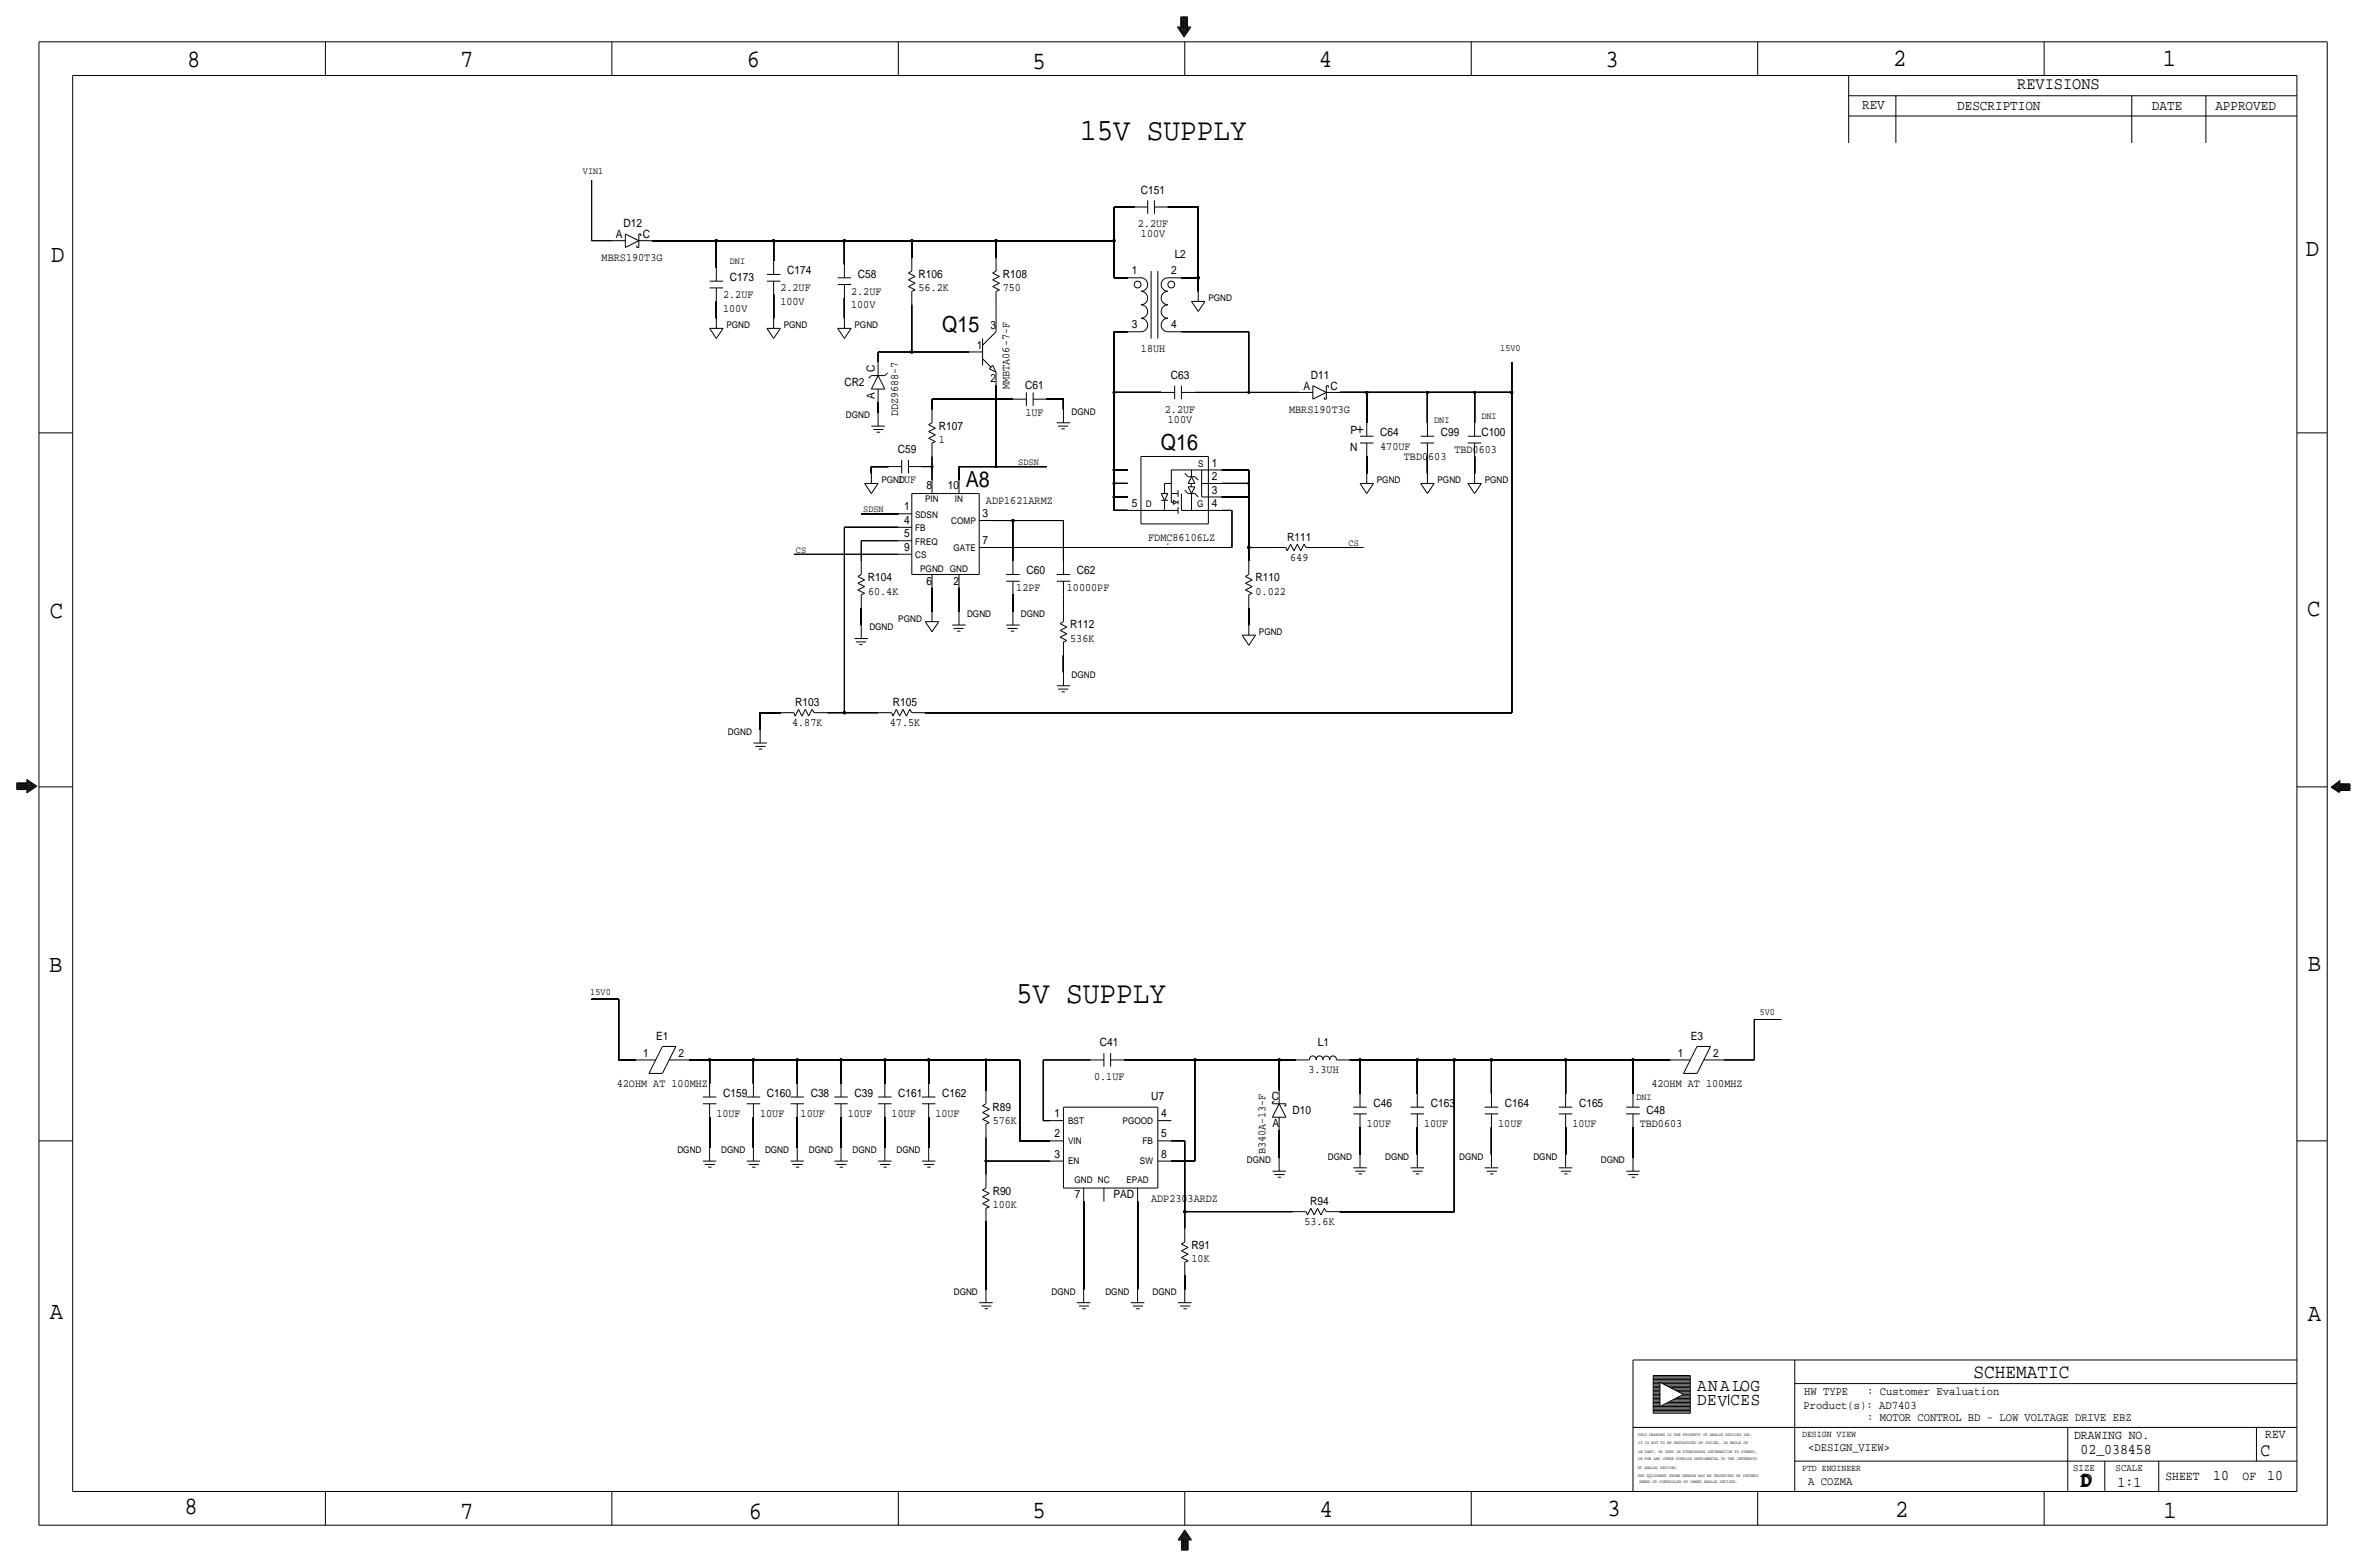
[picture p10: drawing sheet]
<svg xmlns="http://www.w3.org/2000/svg" width="892mm" height="590mm" viewBox="0 0 892 590" stroke-linecap="round" stroke-linejoin="round" font-family="sans-serif">
<defs><g id="words">
<g font-size="11.7">
<text x="407.1" y="52.6">15V SUPPLY</text>
<text x="383" y="377.7">5V SUPPLY</text>
</g>
<g font-size="9.4">
<text x="70.6" y="25.4">8</text>
<text x="173.4" y="25.4">7</text>
<text x="281.4" y="25.1">6</text>
<text x="389.1" y="26.2">5</text>
<text x="497" y="25.4">4</text>
<text x="605" y="25.1">3</text>
<text x="713.4" y="24.9">2</text>
<text x="815" y="24.9">1</text>
<text x="19.3" y="98.8">D</text>
<text x="868.9" y="96.5">D</text>
<text x="18.8" y="232.7">C</text>
<text x="869.4" y="232.2">C</text>
<text x="869.6" y="365.8">B</text>
<text x="18.5" y="366">B</text>
<text x="18.8" y="496.8">A</text>
<text x="869.6" y="497.6">A</text>
<text x="69.6" y="570.5">8</text>
<text x="173.4" y="572.3">7</text>
<text x="282.2" y="572.3">6</text>
<text x="389.1" y="571.8">5</text>
<text x="497.3" y="571.5">4</text>
<text x="605.7" y="571.2">3</text>
<text x="714.2" y="571.5">2</text>
<text x="815.3" y="572">1</text>
</g>
<g font-size="8.3">
<text x="355" y="125">Q15</text>
<text x="437.5" y="169.4">Q16</text>
<text x="363.9" y="183.4">A8</text>
</g>
<g font-size="7.5">
<text x="743.7" y="518.9">SCHEMATIC</text>
<text x="783.8" y="560.3">DD</text>
<text x="784.3" y="559.8">D</text>
</g>
<text font-size="7" x="851.9" y="548.4">C</text>
<g font-size="6.7">
<text x="639.5" y="524.2">ANALOG</text>
<text x="639.5" y="529.3">DEV</text>
<text x="652.1" y="529.3">CES</text>
</g>
<text font-size="6.5" x="760.2" y="33.5">REVISIONS</text>
<g font-size="5.6">
<text x="784" y="547.9">02_038458</text>
<text x="834.1" y="557.5">10</text>
<text x="854.4" y="557.5">10</text>
<text x="798" y="560.1">1:1</text>
</g>
<g font-size="5.3">
<text x="701.8" y="41.1">REV</text>
<text x="737.6" y="41.4">DESCRIPTION</text>
<text x="811" y="41.4">DATE</text>
<text x="834.8" y="41.4">APPROVED</text>
</g>
<g font-size="4.8">
<text x="781.6" y="542.1">DRAWING NO.</text>
<text x="853.6" y="541.8">REV</text>
<text x="816" y="557.4">SHEET</text>
<text x="845.1" y="557.5">OF</text>
</g>
<g font-size="4.4">
<text x="679.9" y="525.5">HW TYPE</text>
<text x="703.6" y="525.5">: Customer Evaluation</text>
<text x="679.7" y="530.9">Product(s): AD7403</text>
<text x="703.6" y="535.2">: MOTOR CONTROL BD - LOW VOLTAGE DRIVE EBZ</text>
<text x="681.4" y="546.6">&lt;DESIGN_VIEW&gt;</text>
<text x="681.4" y="559.3">A COZMA</text>
</g>
<g font-size="4.3">
<text x="430" y="72.9">C151</text>
<text x="232.1" y="89.7">A</text>
<text x="234.9" y="85.6">D12</text>
<text x="242.3" y="89.7">C</text>
<text x="428.8" y="85.6">2.2UF</text>
<text x="430" y="89.4">100V</text>
<text x="226.7" y="98.3">MBRS190T3G</text>
<text x="442.7" y="97">L2</text>
<text x="275" y="105.9">C173</text>
<text x="296.6" y="103.4">C174</text>
<text x="323.3" y="104.6">C58</text>
<text x="346.2" y="104.7">R106</text>
<text x="377.9" y="104.7">R108</text>
<text x="426.6" y="103.4">1</text>
<text x="441.4" y="103.4">2</text>
<text x="272.5" y="112.3">2.2UF</text>
<text x="294.1" y="109.7">2.2UF</text>
<text x="320.8" y="111">2.2UF</text>
<text x="346.2" y="109.7">56.2K</text>
<text x="377.9" y="109.7">750</text>
<text x="272.5" y="117.3">100V</text>
<text x="294.1" y="114.8">100V</text>
<text x="320.8" y="116.1">100V</text>
<text x="373.2" y="124">3</text>
<text x="426.6" y="123.7">3</text>
<text x="441.4" y="123.7">4</text>
<text x="368.2" y="131.6">1</text>
<text x="430" y="132.6">18UH</text>
<text x="329.6" y="140.3" transform="rotate(-90 329.6 140.3)">C</text>
<text x="373.2" y="143.8">2</text>
<text x="441.2" y="142.8">C63</text>
<text x="494" y="142.8">D11</text>
<text x="318.2" y="145.3">CR2</text>
<text x="380.4" y="146.6" transform="rotate(-90 380.4 146.6)">MMBTA06-7-F</text>
<text x="386.3" y="146.6">C61</text>
<text x="491.2" y="146.8">A</text>
<text x="501.3" y="146.8">C</text>
<text x="329.6" y="150.4" transform="rotate(-90 329.6 150.4)">A</text>
<text x="439" y="155.4">2.2UF</text>
<text x="485.8" y="155.4">MBRS190T3G</text>
<text x="338.5" y="156.9" transform="rotate(-90 338.5 156.9)">DDZ9688-7</text>
<text x="353.8" y="161.8">R107</text>
<text x="386.4" y="156.7">1UF</text>
<text x="440.1" y="159.3">100V</text>
<text x="353.8" y="166.9">1</text>
<text x="509" y="163.3">P</text>
<text x="520.1" y="164.3">C64</text>
<text x="543" y="164.3">C99</text>
<text x="558.2" y="164.3">C100</text>
<text x="338.3" y="170.7">C59</text>
<text x="508.7" y="169.9">N</text>
<text x="520.1" y="169.4">470UF</text>
<text x="529" y="173.2">TBD0603</text>
<text x="548.1" y="170.7">TBD0603</text>
<text x="456.6" y="175.8">1</text>
<text x="338.4" y="182.1">1UF</text>
<text x="349.1" y="184.1">8</text>
<text x="357.1" y="184.1">10</text>
<text x="456.6" y="185.9">3</text>
<text x="456.6" y="180.9">2</text>
<text x="371.6" y="189.7">ADP1621ARMZ</text>
<text x="426.6" y="191">5</text>
<text x="456.6" y="191">4</text>
<text x="340.7" y="192.3">1</text>
<text x="340.7" y="197.4">4</text>
<text x="370.3" y="194.8">3</text>
<text x="340.7" y="202.4">5</text>
<text x="432.7" y="203.7">FDMC86106LZ</text>
<text x="485.1" y="203.7">R111</text>
<text x="340.7" y="207.5">9</text>
<text x="370.3" y="205">7</text>
<text x="486.2" y="211.3">649</text>
<text x="327.1" y="219">R104</text>
<text x="349.1" y="220.2">6</text>
<text x="359.3" y="220.2">2</text>
<text x="386.8" y="216.4">C60</text>
<text x="405.8" y="216.4">C62</text>
<text x="473.2" y="219">R110</text>
<text x="327.1" y="224">60.4K</text>
<text x="383" y="222.8">12PF</text>
<text x="402" y="222.8">10000PF</text>
<text x="473.2" y="224">0.022</text>
<text x="403.3" y="236.7">R112</text>
<text x="403.3" y="241.8">536K</text>
<text x="299.7" y="265.9">R103</text>
<text x="336.5" y="265.9">R105</text>
<text x="298.5" y="273.6">4.87K</text>
<text x="335.3" y="273.6">47.5K</text>
<text x="247.3" y="391.7">E1</text>
<text x="414.5" y="394.2">C41</text>
<text x="496.7" y="394.2">L1</text>
<text x="637.2" y="391.7">E3</text>
<text x="242.4" y="398">1</text>
<text x="255.7" y="398">2</text>
<text x="632.3" y="398">1</text>
<text x="645.6" y="398">2</text>
<text x="412.3" y="406.9">0.1UF</text>
<text x="493.1" y="404.4">3.3UH</text>
<text x="232.4" y="409.4">42OHM AT 100MHZ</text>
<text x="272.5" y="413.3">C159</text>
<text x="289" y="413.3">C160</text>
<text x="305.5" y="413.3">C38</text>
<text x="322" y="413.3">C39</text>
<text x="338.5" y="413.3">C161</text>
<text x="355" y="413.3">C162</text>
<text x="622.3" y="409.4">42OHM AT 100MHZ</text>
<text x="374.1" y="418.3">R89</text>
<text x="433.8" y="414.5">U7</text>
<text x="479.3" y="414.3">C</text>
<text x="487.1" y="419.6">D10</text>
<text x="517.6" y="417.1">C46</text>
<text x="539.2" y="417.1">C163</text>
<text x="567.1" y="417.1">C164</text>
<text x="595.1" y="417.1">C165</text>
<text x="620.5" y="419.6">C48</text>
<text x="270" y="420.9">10UF</text>
<text x="286.5" y="420.9">10UF</text>
<text x="301.7" y="420.9">10UF</text>
<text x="319.5" y="420.9">10UF</text>
<text x="336" y="420.9">10UF</text>
<text x="352.5" y="420.9">10UF</text>
<text x="374.1" y="423.4">576K</text>
<text x="397.4" y="420.9">1</text>
<text x="437.6" y="420.9">4</text>
<text x="479.5" y="424.4">A</text>
<text x="515.1" y="424.7">10UF</text>
<text x="536.7" y="424.7">10UF</text>
<text x="564.6" y="424.7">10UF</text>
<text x="592.5" y="424.7">10UF</text>
<text x="617.9" y="424.7">TBD0603</text>
<text x="397.4" y="428.5">2</text>
<text x="437.6" y="428.5">5</text>
<text x="397.4" y="436.1">3</text>
<text x="437.6" y="436.1">8</text>
<text x="477" y="434.8" transform="rotate(-90 477 434.8)">B340A-13-F</text>
<text x="374.1" y="450.1">R90</text>
<text x="374.1" y="455.2">100K</text>
<text x="405" y="451.4">7</text>
<text x="419.6" y="451.4">PAD</text>
<text x="433.8" y="452.6">ADP2303ARDZ</text>
<text x="493.8" y="453.9">R94</text>
<text x="491.5" y="461.5">53.6K</text>
<text x="449" y="470.4">R91</text>
<text x="449" y="475.5">10K</text>
</g>
<g font-size="3.8">
<text x="781.3" y="554">SIZE</text>
<text x="797.3" y="554">SCALE</text>
</g>
<g font-size="3.6">
<text x="219.7" y="65.4">VIN1</text>
<text x="275" y="99.6">DNI</text>
<text x="565.4" y="132.1">15V0</text>
<text x="540.5" y="159.3">DNI</text>
<text x="558.2" y="158">DNI</text>
<text x="383.7" y="175.3">SDSN</text>
<text x="325.3" y="193">SDSN</text>
<text x="299.9" y="208.3">CS</text>
<text x="508.2" y="205.7">CS</text>
<text x="222.5" y="374.7">15V0</text>
<text x="663.1" y="382.3">5V0</text>
<text x="616.7" y="414.5">DNI</text>
</g>
<g font-size="3.5">
<text x="455.4" y="113.5">PGND</text>
<text x="273.8" y="123.6">PGND</text>
<text x="295.4" y="123.6">PGND</text>
<text x="322" y="123.6">PGND</text>
<text x="318.8" y="157.5">DGND</text>
<text x="403.8" y="156.2">DGND</text>
<text x="451.5" y="175.8">S</text>
<text x="332.2" y="182.1">PGND</text>
<text x="518.9" y="182.1">PGND</text>
<text x="541.7" y="182.1">PGND</text>
<text x="559.5" y="182.1">PGND</text>
<text x="348.7" y="189">PIN</text>
<text x="359.8" y="189">IN</text>
<text x="431.7" y="191">D</text>
<text x="451.2" y="191">G</text>
<text x="344.9" y="195.1">SDSN</text>
<text x="358.5" y="197.4">COMP</text>
<text x="344.9" y="200.2">FB</text>
<text x="344.9" y="205.2">FREQ</text>
<text x="359.3" y="207.5">GATE</text>
<text x="344.9" y="210.1">CS</text>
<text x="346.8" y="215.6">PGND GND</text>
<text x="364.4" y="232.4">DGND</text>
<text x="384.8" y="232.4">DGND</text>
<text x="327.6" y="237.5">DGND</text>
<text x="338.5" y="234.1">PGND</text>
<text x="474.4" y="239.2">PGND</text>
<text x="403.8" y="255.3">DGND</text>
<text x="274.3" y="276.9">DGND</text>
<text x="402.5" y="423.4">BST</text>
<text x="423.1" y="423.4">PGOOD</text>
<text x="402.5" y="431">VIN</text>
<text x="430.6" y="431">FB</text>
<text x="255.3" y="434.3">DGND</text>
<text x="271.8" y="434.3">DGND</text>
<text x="288.3" y="434.3">DGND</text>
<text x="304.8" y="434.3">DGND</text>
<text x="321.3" y="434.3">DGND</text>
<text x="337.8" y="434.3">DGND</text>
<text x="500.4" y="436.9">DGND</text>
<text x="522" y="436.9">DGND</text>
<text x="549.9" y="436.9">DGND</text>
<text x="577.9" y="436.9">DGND</text>
<text x="402.5" y="438.7">EN</text>
<text x="429.6" y="438.7">SW</text>
<text x="469.9" y="438.2">DGND</text>
<text x="603.3" y="438.2">DGND</text>
<text x="405" y="445.8">GND NC</text>
<text x="424.5" y="445.8">EPAD</text>
<text x="359.4" y="487.7">DGND</text>
<text x="396.3" y="487.7">DGND</text>
<text x="416.6" y="487.7">DGND</text>
<text x="434.4" y="487.7">DGND</text>
<text x="679.1" y="541.3">DESIGN VIEW</text>
<text x="679.1" y="554">PTD ENGINEER</text>
</g>
<g font-size="1.6">
<text x="617.3" y="541.1">THIS DRAWING IS THE PROPERTY OF ANALOG DEVICES INC.</text>
<text x="617.3" y="543.9">IT IS NOT TO BE REPRODUCED OR COPIED, IN WHOLE OR</text>
<text x="617.3" y="547.2">IN PART, OR USED IN FURNISHING INFORMATION TO OTHERS,</text>
<text x="617.3" y="550">OR FOR ANY OTHER PURPOSE DETRIMENTAL TO THE INTERESTS</text>
<text x="617.2" y="553.2">OF ANALOG DEVICES.</text>
<text x="617.2" y="556.3">THE EQUIPMENT SHOWN HEREON MAY BE PROTECTED BY PATENTS</text>
<text x="617.7" y="558.8">OWNED OR CONTROLLED BY OWNED ANALOG DEVICES.</text>
</g>
</g></defs>
<!-- layer: Nets -->
<g fill="none" stroke="#000" stroke-width=".38">
<path d="M223 67.8v22.9zM419.8 78v12.7zM419.8 78h7.6zM440.1 78h11.5zM451.6 78v26.6zM223 90.7h7.6zM245.8 90.7h24.2zM270 90.7v10.1zM270 90.7h21.5zM291.5 90.7v7.6zM291.5 90.7h26.7zM318.2 90.7v8.9z"/>
<path d="M318.2 90.7h25.4zM343.6 90.7v6.3zM343.6 90.7h31.8zM375.4 90.7v6.3zM375.4 90.7h44.4zM419.8 90.7v13.9zM270 113.5v6.4zM291.5 111v8.9zM318.2 112.3v7.6zM343.6 114.8v17.8zM375.4 114.8v5.1zM419.8 104.6h5.1z"/>
<path d="M445.2 104.6h6.4zM451.6 104.6v5.1zM330.9 132.6v3.8zM330.9 132.6h12.7zM343.6 132.6h21.6zM419.8 125h5.1zM419.8 125v22.8zM445.2 125h25.4zM470.6 125v22.8zM569.7 136.4v11.4zM330.9 151.6v3.8zM351.2 150.4v3.8z"/>
<path d="M351.2 150.4h24.2zM375.4 150.4v25.4zM375.4 145.3v5.1zM375.4 150.4h6.3zM394.4 150.4h6.4zM400.8 150.4v3.8zM419.8 147.8h17.8zM419.8 147.8v29.2zM450.3 147.8h20.3zM470.6 147.8h19.1zM504.9 147.8h10.2zM515.1 147.8v11.5z"/>
<path d="M515.1 147.8h22.8zM537.9 147.8h17.8zM537.9 147.8v11.5zM555.7 147.8v11.5zM555.7 147.8h14zM569.7 147.8v120.7zM328.4 175.8v2.5zM328.4 175.8h6.3zM347.4 175.8h3.8zM351.2 175.8v5zM351.2 172v3.8zM361.4 175.8h14z"/>
<path d="M361.4 175.8v5zM375.4 175.8h19zM419.8 177h5.1zM419.8 177v5.1zM460.5 177h10.1zM470.6 177v5.1zM515.1 172v6.3zM537.9 172v6.3zM555.7 172v6.3zM318.2 198.6v69.9zM318.2 198.6h20.3zM324.6 193.5h13.9z"/>
<path d="M374.1 196.1h7.6zM381.7 196.1v15.2zM381.7 196.1h19.1zM400.8 196.1v15.2zM419.8 182.1v5.1zM419.8 187.2v5.1zM419.8 182.1h5.1zM419.8 187.2h5.1zM419.8 192.3h5.1zM460.5 182.1h10.1zM460.5 187.2h10.1zM460.5 192.3h3.8z"/>
<path d="M464.3 192.3v13.9zM470.6 182.1v5.1zM470.6 187.2v19zM299.2 208.8h39.3zM324.6 203.7v7.6zM324.6 203.7h13.9zM374.1 206.2h90.2zM470.6 206.2v5.1zM470.6 206.2h8.9zM497.3 206.2h16.5zM324.6 229.1v6.4zM351.2 221.5v8.9z"/>
<path d="M361.4 221.5v8.9zM381.7 224v6.4zM400.8 224v5.1zM470.6 229.1v6.4zM400.8 246.9v6.3zM286.5 268.5v6.3zM286.5 268.5h7.6zM311.9 268.5h6.3zM318.2 268.5h12.7zM348.7 268.5h221zM223 376.4h10.1zM233.1 376.4v22.9z"/>
<path d="M233.1 399.3h6.4zM259.8 399.3h7.6zM267.4 399.3v8.9zM267.4 399.3h16.5zM283.9 399.3v8.9zM283.9 399.3h16.5zM300.4 399.3v8.9zM300.4 399.3h16.5zM316.9 399.3v8.9zM316.9 399.3h16.6zM333.5 399.3h16.5zM333.5 399.3v8.9z"/>
<path d="M350 399.3h21.6zM350 399.3v8.9zM371.6 399.3v11.4zM371.6 399.3h12.7zM384.3 399.3v30.5zM393.1 399.3v22.8zM393.1 399.3h17.8zM423.6 399.3h26.7zM450.3 399.3v38.1zM450.3 399.3h31.7zM482 399.3v11.4zM482 399.3h6.4z"/>
<path d="M508.7 399.3h3.8zM512.5 399.3h21.6zM512.5 399.3v12.7zM534.1 399.3h14zM534.1 399.3v12.7zM548.1 399.3v57.1zM548.1 399.3h14zM562.1 399.3v12.7zM562.1 399.3h27.9zM590 399.3v12.7zM590 399.3h25.4zM615.4 399.3h14z"/>
<path d="M615.4 399.3v12.7zM649.7 399.3h11.4zM661.1 384v15.3zM661.1 384h10.2zM267.4 420.9v11.4zM283.9 420.9v11.4zM300.4 420.9v11.4zM316.9 420.9v11.4zM333.5 420.9v11.4zM350 420.9v11.4zM371.6 437.4v5.1zM371.6 428.5v8.9z"/>
<path d="M371.6 437.4h24.1zM384.3 429.8h11.4zM393.1 422.1h2.6zM441.4 429.8h5.1zM441.4 437.4h8.9zM446.5 429.8v26.6zM482 426v10.1zM512.5 424.7v10.1zM534.1 424.7v10.1zM562.1 424.7v10.1zM590 424.7v10.1zM615.4 424.7v11.4z"/>
<path d="M408.4 452.6v33zM428.7 452.6v33zM446.5 456.4v6.4zM446.5 456.4h40.6zM504.9 456.4h43.2zM371.6 460.2v25.4zM446.5 480.6v5z"/>
</g>
<g fill="#000" stroke="#000" stroke-width=".38">
<circle cx="269.9" cy="90.7" r=".51"/>
<circle cx="291.5" cy="90.7" r=".51"/>
<circle cx="318.2" cy="90.7" r=".51"/>
<circle cx="343.6" cy="90.7" r=".51"/>
<circle cx="375.4" cy="90.7" r=".51"/>
<circle cx="419.8" cy="90.7" r=".51"/>
<circle cx="451.6" cy="104.7" r=".51"/>
<circle cx="343.6" cy="132.6" r=".51"/>
<circle cx="375.4" cy="150.4" r=".41"/>
<circle cx="419.8" cy="147.8" r=".41"/>
<circle cx="470.6" cy="147.8" r=".41"/>
<circle cx="515.1" cy="147.8" r=".51"/>
<circle cx="537.9" cy="147.8" r=".41"/>
<circle cx="555.7" cy="147.8" r=".41"/>
<circle cx="569.7" cy="147.8" r=".51"/>
<circle cx="351.2" cy="175.8" r=".41"/>
<circle cx="375.4" cy="175.8" r=".41"/>
<circle cx="419.8" cy="177" r=".41"/>
<circle cx="381.7" cy="196.1" r=".51"/>
<circle cx="419.8" cy="187.2" r=".41"/>
<circle cx="419.8" cy="182.1" r=".41"/>
<circle cx="470.6" cy="187.2" r=".41"/>
<circle cx="470.6" cy="182.1" r=".41"/>
<circle cx="470.6" cy="206.3" r=".51"/>
<circle cx="318.2" cy="268.5" r=".51"/>
<circle cx="267.4" cy="399.3" r=".51"/>
<circle cx="283.9" cy="399.3" r=".51"/>
<circle cx="300.4" cy="399.3" r=".51"/>
<circle cx="316.9" cy="399.3" r=".51"/>
<circle cx="333.4" cy="399.3" r=".51"/>
<circle cx="350" cy="399.3" r=".51"/>
<circle cx="371.5" cy="399.3" r=".41"/>
<circle cx="450.3" cy="399.3" r=".51"/>
<circle cx="482" cy="399.3" r=".51"/>
<circle cx="512.5" cy="399.3" r=".51"/>
<circle cx="534.1" cy="399.3" r=".51"/>
<circle cx="548.1" cy="399.3" r=".51"/>
<circle cx="562" cy="399.3" r=".51"/>
<circle cx="590" cy="399.3" r=".51"/>
<circle cx="615.4" cy="399.3" r=".51"/>
<circle cx="371.5" cy="437.4" r=".41"/>
<circle cx="446.5" cy="456.4" r=".51"/>
</g>
<!-- layer: Components -->
<g fill="none" stroke="#000" stroke-width=".38">
<path d="M427.4 78h5.1zM432.5 75.4v5.1zM435.1 75.4v5.1zM435.1 78h5zM230.6 90.7h5.1zM235.7 88.1l5 2.6zM235.7 88.1v5.1zM235.7 93.2l5-2.5zM240 93.2h.7zM240 92.5v.7zM240.7 90.7h5.1zM240.7 88.1h.8z"/>
<path d="M240.7 88.1v5.1zM241.5 88.1v.8zM291.5 98.3v5.1zM318.2 99.6v5zM343.6 97v5.1zM375.4 97v5.1zM267.4 105.9h5.1zM267.4 108.5h5.1zM270 119.9v3.8zM270 108.5v5zM270 100.8v5.1zM289 103.4h5.1z"/>
<path d="M289 105.9h5.1zM291.5 119.9v3.8zM291.5 105.9v5.1zM315.7 104.6h5.1zM315.7 107.2h5.1zM318.2 107.2v5.1zM318.2 119.9v3.8zM342.3 102.9l2.6 1.2zM342.3 105.4l2.6 1.3zM342.3 107.9l2.6 1.3zM342.3 102.9l1.3-.8zM342.3 105.4l2.6-1.3z"/>
<path d="M342.3 107.9l2.6-1.2zM343.6 109.7v5.1zM343.6 109.7l1.3-.5zM374.1 102.9l2.5 1.2zM374.1 105.4l2.5 1.3zM374.1 107.9l2.5 1.3zM374.1 102.9l1.3-.8zM374.1 105.4l2.5-1.3zM374.1 107.9l2.5-1.2zM375.4 109.7v5.1zM375.4 109.7l1.2-.5zM375.4 119.9v5.1z"/>
<path d="M424.9 104.6h5.1zM430 104.6a2.54 2.54 0 0 1 2.5 2.6 2.54 2.54 0 0 1-2.5 2.5 2.54 2.54 0 0 1 2.5 2.6 2.54 2.54 0 0 1-2.5 2.5 2.54 2.54 0 0 1 2.5 2.5 2.54 2.54 0 0 1-2.5 2.6 2.54 2.54 0 0 1 2.5 2.5 2.54 2.54 0 0 1-2.5 2.6M433.8 102.1v25.4zM436.3 102.1v25.4zM440.1 104.6a2.54 2.54 0 0 0-2.5 2.6 2.54 2.54 0 0 0 2.5 2.5 2.54 2.54 0 0 0-2.5 2.6 2.54 2.54 0 0 0 2.5 2.5 2.54 2.54 0 0 0-2.5 2.5 2.54 2.54 0 0 0 2.5 2.6 2.54 2.54 0 0 0-2.5 2.5 2.54 2.54 0 0 0 2.5 2.6M440.1 104.6h5.1zM449 113.5h5.1zM449 113.5l2.6 3.8zM451.6 109.7v3.8zM454.1 113.5l-2.5 3.8zM267.4 123.7l2.6 3.8zM267.4 123.7h5.1z"/>
<path d="M272.5 123.7l-2.5 3.8zM289 123.7h5.1zM289 123.7l2.5 3.8zM294.1 123.7l-2.6 3.8zM315.7 123.7l2.5 3.8zM315.7 123.7h5.1zM320.8 123.7l-2.6 3.8zM330.9 136.4v5.1zM365.2 132.6h5.1zM370.3 127.5v10.2zM370.3 130l5.1-5zM370.3 135.1l3.2 3.2z"/>
<path d="M372.8 138.9l2.6 1.3zM374.1 137.7l1.3 2.5zM374.1 137.7l-1.3 1.2zM424.9 125h5.1zM440.1 125h5.1zM327.4 142.5l1-1zM328.4 146.6h5.1zM328.4 141.5h5.1zM330.9 141.5l-2.5 5.1zM330.9 146.6v5zM330.9 141.5l2.6 5.1zM330.9 155.4v5.1z"/>
<path d="M334.5 140.5l-1 1zM351.2 154.2v5.1zM375.4 140.2v5.1zM381.7 150.4h5.1zM386.8 147.8v5.1zM389.3 147.8v5.1zM389.3 150.4h5.1zM398.2 159.3h5.1zM400.8 154.2v5.1zM437.6 147.8h5.1zM442.7 145.3v5.1zM445.2 145.3v5.1z"/>
<path d="M445.2 147.8h5.1zM489.7 147.8h5zM494.7 145.3l5.1 2.5zM494.7 145.3v5.1zM494.7 150.4l5.1-2.6zM499.1 150.4h.7zM499.1 149.6v.8zM499.8 147.8h5.1zM499.8 145.3h.8zM499.8 145.3v5.1zM500.6 145.3v.8zM515.1 159.3v5z"/>
<path d="M537.9 159.3v5zM555.7 159.3v5zM328.4 160.5h5.1zM328.4 178.3v3.8zM329.1 161.8h3.8zM330.4 162.8h1.3zM334.7 175.8h5.1zM339.8 173.2v5.1zM342.3 175.8h5.1zM342.3 173.2v5.1zM350 160l1.2-.7zM350 162.6l2.5-1.3z"/>
<path d="M350 165.1l2.5-1.3zM350 160l2.5 1.3zM350 162.6l2.5 1.2zM350 165.1l2.5 1.3zM351.2 166.9v5.1zM351.2 166.9l1.3-.5zM398.7 160.5h3.8zM400 161.5h1.3zM430 172v25.4zM430 172h25.4zM441.4 177v12.2zM441.4 177h14z"/>
<path d="M446.5 178.3l1.3 1.3zM447.8 179.6h2.5zM449 179.6l-1.2 2.5zM449 179.6l1.3 2.5zM449 177v2.6zM450.3 179.6l1.3 1.2zM452.8 177v10.2zM455.4 177h5.1zM455.4 172v25.4zM511.3 161.8h2.5zM512.5 164.3h5.1zM512.5 166.9h5.1z"/>
<path d="M512.5 160.5v2.6zM515.1 166.9v5.1zM515.1 178.3v3.8zM535.4 164.3h5.1zM535.4 166.9h5.1zM537.9 166.9v5.1zM537.9 178.3v3.8zM553.2 164.3h5zM553.2 166.9h5zM555.7 166.9v5.1zM555.7 178.3v3.8zM325.8 182.1l2.6 3.8z"/>
<path d="M325.8 182.1h5.1zM330.9 182.1l-2.5 3.8zM338.5 198.6h5.1zM338.5 193.5h5.1zM343.6 185.9v30.5zM343.6 185.9h25.4zM351.2 180.8v5.1zM361.4 180.8v5.1zM369 185.9v30.5zM369 196.1h5.1zM424.9 192.3h5.1zM430 192.3h8.9z"/>
<path d="M430 197.4h25.4zM437.6 185.9h2.5zM437.6 188.5h2.5zM437.6 185.9l1.3 2.6zM438.9 182.1h2.5zM438.9 188.5v3.8zM438.9 182.1v3.8zM438.9 192.3h5zM440.1 185.9l-1.2 2.6zM441.4 189.2h.8zM441.4 185.9h2.5zM442.2 190l1.2-.8z"/>
<path d="M442.2 188.5l1.2 .7zM442.2 188.5v1.5zM443.4 189.2h.5zM443.9 188.5v1.5zM443.9 184.7v2.5zM443.9 191v2.5zM445.2 185.9v6.4zM445.2 192.3h10.2zM446.5 184.7l1.3 1.2zM447.8 185.9h2.5zM447.8 183.4h2.5zM447.8 183.4l1.2 2.5z"/>
<path d="M447.8 182.1h2.5zM448.9 182.1v1.3zM449 185.9v6.4zM450.3 185.9l1.3 1.3zM450.3 183.4l-1.3 2.5zM452.8 182.1h2.6zM452.8 187.2h2.6zM455.4 192.3h5.1zM455.4 187.2h5.1zM455.4 182.1h5.1zM512.5 182.1h5.1zM512.5 182.1l2.6 3.8z"/>
<path d="M517.6 182.1l-2.5 3.8zM535.4 182.1l2.5 3.8zM535.4 182.1h5.1zM540.5 182.1l-2.6 3.8zM553.2 182.1l2.5 3.8zM553.2 182.1h5zM558.2 182.1l-2.5 3.8zM323.3 217.2l2.5 1.2zM323.3 219.7l2.5 1.3zM323.3 217.2l1.3-.8zM323.3 219.7l2.5-1.3zM324.6 211.3v5.1z"/>
<path d="M338.5 208.8h5.1zM338.5 203.7h5.1zM343.6 216.4h25.4zM351.2 216.4v5.1zM361.4 216.4v5.1zM369 206.2h5.1zM379.2 216.4h5.1zM379.2 218.9h5.1zM381.7 218.9v5.1zM381.7 211.3v5.1zM398.2 216.4h5.1zM398.2 218.9h5.1z"/>
<path d="M400.8 218.9v5.1zM400.8 211.3v5.1zM440.1 204.9h.1M469.3 217.2l2.6 1.2zM469.3 219.7l2.6 1.3zM469.3 217.2l1.3-.8zM469.3 219.7l2.6-1.3zM470.6 211.3v5.1zM479.5 206.2h5.1zM484.6 206.2l.5 1.3zM486.4 205l1.2 2.5zM486.4 205l-1.3 2.5z"/>
<path d="M488.9 205l1.3 2.5zM488.9 205l-1.3 2.5zM491.4 205l.8 1.2zM491.4 205l-1.2 2.5zM492.2 206.2h5.1zM323.3 222.2l2.5 1.3zM323.3 222.2l2.5-1.2zM324.6 224v5.1zM324.6 224l1.2-.5zM324.6 235.5v5zM348.7 234.2l2.5 3.8zM348.7 234.2h5.1z"/>
<path d="M351.2 230.4v3.8zM353.8 234.2l-2.6 3.8zM358.9 235.5h5zM359.4 236.7h3.8zM360.6 237.7h1.3zM361.4 230.4v5.1zM379.2 235.5h5.1zM379.7 236.7h3.8zM380.9 237.7h1.3zM381.7 230.4v5.1zM399.5 235l2.5 1.2zM399.5 237.5l2.5 1.3z"/>
<path d="M399.5 234.9l1.3-.7zM399.5 237.5l2.5-1.3zM400.8 229.1v5.1zM468.1 239.3h5.1zM468.1 239.3l2.5 3.8zM469.3 222.2l2.6 1.3zM469.3 222.2l2.6-1.2zM470.6 224v5.1zM470.6 224l1.3-.5zM470.6 235.5v3.8zM473.2 239.3l-2.6 3.8zM322 240.5h5.1z"/>
<path d="M322.5 241.8h3.8zM323.8 242.8h1.3zM398.2 258.3h5.1zM398.7 259.6h3.8zM399.5 240l2.5 1.3zM399.5 240l2.5-1.2zM400.8 241.8v5.1zM400.8 241.8l1.2-.5zM400.8 253.2v5.1zM283.9 279.9h5.1zM286.5 274.8v5.1zM294.1 268.5h5.1z"/>
<path d="M299.2 268.5l.5 1.2zM300.9 267.2l-1.2 2.5zM300.9 267.2l1.3 2.5zM303.5 267.2l1.2 2.5zM303.5 267.2l-1.3 2.5zM306 267.2l.8 1.3zM306 267.2l-1.3 2.5zM306.8 268.5h5.1zM330.9 268.5h5.1zM336 268.5l.5 1.2zM337.8 267.2l1.2 2.5zM337.8 267.2l-1.3 2.5z"/>
<path d="M340.3 267.2l1.3 2.5zM340.3 267.2l-1.3 2.5zM342.8 267.2l-1.2 2.5zM342.8 267.2l.8 1.3zM343.6 268.5h5.1zM400 260.6h1.3zM284.7 281.2h3.8zM286 282.2h1.2zM239.5 399.3h7.6zM249.6 394.2l-5 10.2zM249.6 394.2h5.1zM252.2 399.3h7.6z"/>
<path d="M254.7 394.2l-5.1 10.2zM410.9 399.3h5.1zM416 396.7v5.1zM418.5 396.7v5.1zM418.5 399.3h5.1zM488.4 399.3h5.1zM493.5 399.3a1.27 1.27 0 0 1 1.2-1.5 1.27 1.27 0 0 1 1.3 1.5M498.5 399.2a1.26 1.26 0 0 0-1.3-1.4 1.26 1.26 0 0 0-1.2 1.5M498.6 399.3a1.26 1.26 0 0 1 1.2-1.5 1.26 1.26 0 0 1 1.2 1.5M503.6 399.3a1.27 1.27 0 0 0-1.3-1.5 1.27 1.27 0 0 0-1.2 1.5M503.6 399.3h5.1zM629.4 399.3h7.6z"/>
<path d="M639.5 394.2l-5.1 10.2zM639.5 394.2h5.1zM642.1 399.3h7.6zM644.6 394.2l-5.1 10.2zM244.6 404.4h5zM264.9 413.3h5.1zM264.9 415.8h5.1zM267.4 415.8v5.1zM267.4 408.2v5.1zM281.4 413.3h5.1zM281.4 415.8h5.1zM283.9 415.8v5.1z"/>
<path d="M283.9 408.2v5.1zM297.9 413.3h5.1zM297.9 415.8h5.1zM300.4 415.8v5.1zM300.4 408.2v5.1zM314.4 413.3h5.1zM314.4 415.8h5.1zM316.9 415.8v5.1zM316.9 408.2v5.1zM330.9 413.3h5.1zM330.9 415.8h5.1zM333.5 415.8v5.1z"/>
<path d="M333.5 408.2v5.1zM347.4 413.3h5.1zM347.4 415.8h5.1zM350 415.8v5.1zM350 408.2v5.1zM370.3 416.6l1.3-.8zM370.3 419.1l2.5-1.3zM370.3 416.6l2.5 1.2zM370.3 419.1l2.5 1.3zM371.6 410.7v5.1zM400.8 417.1h35.5zM400.8 417.1v30.4z"/>
<path d="M436.3 417.1v30.4zM479.5 415h.8zM479.5 415v.8zM479.5 415.8h5.1zM482 415.8l-2.5 5.1zM482 410.7v5.1zM482 415.8l2.6 5.1zM483.8 416.6h.8zM484.6 415.8v.8zM510 417.1h5.1zM510 419.6h5.1zM512.5 419.6v5.1z"/>
<path d="M512.5 412v5.1zM531.6 417.1h5.1zM531.6 419.6h5.1zM534.1 419.6v5.1zM534.1 412v5.1zM559.5 417.1h5.1zM559.5 419.6h5.1zM562.1 419.6v5.1zM562.1 412v5.1zM587.5 417.1h5zM587.5 419.6h5zM590 419.6v5.1z"/>
<path d="M590 412v5.1zM612.9 417.1h5zM612.9 419.6h5zM615.4 419.6v5.1zM615.4 412v5.1zM634.4 404.4h5.1zM264.9 437.4h5.1zM265.6 438.7h3.8zM266.9 439.7h1.3zM267.4 432.3v5.1zM281.4 437.4h5.1zM282.1 438.7h3.9z"/>
<path d="M283.4 439.7h1.3zM283.9 432.3v5.1zM297.9 437.4h5.1zM298.7 438.7h3.8zM299.9 439.7h1.3zM300.4 432.3v5.1zM314.4 437.4h5.1zM315.2 438.7h3.8zM316.4 439.7h1.3zM316.9 432.3v5.1zM330.9 437.4h5.1zM331.7 438.7h3.8z"/>
<path d="M332.9 439.7h1.3zM333.5 432.3v5.1zM347.4 437.4h5.1zM348.2 438.7h3.8zM349.5 439.7h1.2zM350 432.3v5.1zM370.3 421.6l2.5-1.2zM370.3 421.6l2.5 1.3zM371.6 423.4v5.1zM371.6 423.4l1.2-.5zM395.7 437.4h5.1zM395.7 429.8h5.1z"/>
<path d="M395.7 422.1h5.1zM436.3 437.4h5.1zM436.3 429.8h5.1zM436.3 422.1h5.1zM479.5 420.9h5.1zM482 436.1v5.1zM482 420.9v5.1zM510 439.9h5.1zM512.5 434.8v5.1zM531.6 439.9h5.1zM534.1 434.8v5.1zM559.5 439.9h5.1z"/>
<path d="M562.1 434.8v5.1zM587.5 439.9h5zM590 434.8v5.1zM615.4 436.1v5.1zM370.3 448.3l1.3-.8zM370.3 450.9l2.5-1.3zM370.3 453.4l2.5-1.3zM370.3 448.3l2.5 1.3zM370.3 450.9l2.5 1.2zM370.3 453.4l2.5 1.3zM371.6 455.2v5zM371.6 442.5v5z"/>
<path d="M371.6 455.2l1.2-.5zM400.8 447.5h35.5zM408.4 447.5v5.1zM416 447.5v5.1zM428.7 447.5v5.1zM479.5 441.2h5.1zM480.3 442.5h3.8zM481.5 443.5h1.3zM487.1 456.4h5.1zM492.2 456.4l.5 1.3zM494 455.2l1.2 2.5zM494 455.2l-1.3 2.5z"/>
<path d="M496.5 455.2l-1.3 2.5zM496.5 455.2l1.3 2.5zM499.1 455.2l.7 1.2zM499.1 455.2l-1.3 2.5zM499.8 456.4h5.1zM510.7 441.2h3.9zM512 442.2h1.3zM532.3 441.2h3.8zM533.6 442.2h1.3zM560.3 441.2h3.8zM561.5 442.2h1.3zM588.2 441.2h3.8z"/>
<path d="M589.5 442.2h1.3zM612.9 441.2h5zM613.6 442.5h3.8zM614.9 443.5h1.3zM445.2 468.6l2.6 1.3zM445.2 471.2l2.6 1.2zM445.2 473.7l2.6 1.3zM445.2 468.6l1.3-.7zM445.2 471.2l2.6-1.3zM445.2 473.7l2.6-1.3zM446.5 475.5v5.1zM446.5 462.8v5.1z"/>
<path d="M446.5 475.5l1.3-.5zM369 490.7h5.1zM369.8 492h3.8zM371 493h1.3zM371.6 485.6v5.1zM405.8 490.7h5.1zM406.6 492h3.8zM407.9 493h1.2zM408.4 485.6v5.1zM426.2 490.7h5zM426.9 492h3.8zM428.2 493h1.3z"/>
<path d="M428.7 485.6v5.1zM443.9 490.7h5.1zM444.7 492h3.8zM446 493h1.2zM446.5 485.6v5.1z"/>
<circle cx="428.7" cy="107.2" r="1.28"/>
<circle cx="441.4" cy="107.2" r="1.28"/>
</g>
<!-- layer: Page Border and Title Block -->
<g fill="none" stroke="#000" stroke-width=".38">
<path d="M14.7 15.7v558.8zM14.7 15.7h862.3zM122.6 15.7v12.7zM230.6 15.7v12.7zM338.5 15.7v12.7zM443.7 10.2h1.3zM443.7 10.2l2.5 3.8zM444.2 10.4h1zM444.2 10.4l2 3.1zM444.7 10.7h.8zM444.7 10.7l1.5 2.3zM445 6.3v3.9z"/>
<path d="M445 6.3h2.5zM445.2 6.6v3.8zM445.2 6.6h2zM445.2 10.9h.5zM445.2 10.9l1 1.5zM445.5 6.9v3.8zM445.5 6.9h1.5zM445.7 11.2h.3zM445.7 7.1v3.8zM445.7 7.1h1zM445.7 11.2l.5 .7zM446 7.4v3.8z"/>
<path d="M446 7.4h.5zM446.2 7.6v4.1zM446.5 11.2h.2zM446.5 7.4v3.8zM446.5 15.7v12.7zM446.7 10.9h.5zM446.7 11.2l-.5 .7zM446.7 7.1v3.8zM447 10.7h.8zM447 6.9v3.8zM447.2 10.4h1.1zM447.2 6.6v3.8z"/>
<path d="M447.2 10.9l-1 1.5zM447.5 10.2h1.3zM447.5 6.4v3.8zM447.8 10.7l-1.6 2.3zM448.3 10.4l-2.1 3.1zM448.8 10.2l-2.6 3.8zM554.4 15.7v12.7zM662.4 15.7v12.7zM770.3 15.7v12.7zM877 15.7v558.8zM27.4 28.4v533.4zM27.4 28.4h838.2z"/>
<path d="M696.7 36.1h168.9zM696.7 28.4v25.4zM714.5 36.1v17.7zM803.4 36.1v17.7zM831.3 36.1v17.7zM865.6 28.4v533.4zM696.7 43.7h168.9zM14.7 163.1h12.7zM865.6 163.1h11.4zM6.3 294.9h3.8zM6.3 294.9v2.5zM6.3 297.4h3.8z"/>
<path d="M6.6 295.1v2.1zM6.6 295.1h3.8zM6.6 297.2h3.8zM6.8 296.9h3.8zM6.8 295.4v1.5zM6.8 295.4h3.8zM7.1 296.7h3.8zM7.1 295.7v1zM7.1 295.7h3.8zM7.3 296.4h3.8zM7.3 295.9v.5zM7.3 295.9h3.8z"/>
<path d="M7.6 296.2h4zM10.1 297.4v1.3zM10.1 298.7l3.8-2.5zM10.1 293.6l3.8 2.6zM10.1 293.6v1.3zM10.4 298.2l3-2zM10.4 297.2v1zM10.4 294.1v1zM10.4 294.1l3 2.1zM10.6 297.7l2.3-1.5zM10.6 296.9v.8zM10.6 294.6v.8z"/>
<path d="M10.6 294.6l2.3 1.6zM10.9 295.1v.6zM10.9 295.1l1.5 1.1zM10.9 296.7v.5zM10.9 297.2l1.5-1zM11.1 296.7l.8-.5zM11.1 295.7v.2zM11.1 295.7l.8 .5zM11.1 296.4v.3zM14.7 296.4h12.7zM865.6 296.4h11.4zM878.5 296.5l3-2z"/>
<path d="M878.5 296.5l3 2.1zM878.7 296.5l3.1 1.8zM878.7 296.5l3.1-2.5zM879 296.5l2.3-1.5zM879 296.5l2.3 1.5zM879.5 296.5l1.5 1zM879.5 296.5l1.5-1zM880 296.5l.8 .5zM880 296.5l.8-.5zM880.3 296.5h4zM880.8 296.3h3.8zM880.8 296v.3z"/>
<path d="M880.8 296.8v.2zM880.8 296.8h3.8zM881 296h3.8zM881 295.5v.5zM881 297v.5zM881 297h3.8zM881.3 297.3h3.8zM881.3 295.8h3.8zM881.3 295v.8zM881.3 297.3v.7zM881.5 297.5h3.8zM881.5 295.5h3.8z"/>
<path d="M881.5 294.5v1zM881.5 297.5v1.1zM881.8 297.8h3.8zM881.8 297.8v.5zM881.8 294v1.2zM881.8 295.2h3.8zM884.6 296.3v.5zM884.8 296v1zM885.1 295.8v1.5zM885.3 295.5v2zM885.6 295.2v2.6zM14.7 429.8h12.7z"/>
<path d="M865.6 429.8h11.4zM615.4 512.3v49.5zM615.4 512.3h250.2zM623 518.2h14zM623 518.7h14zM623 519.7h14zM623 519.2h14zM623 518.2v14.2zM637 518.2v14.2zM676.4 512.3v49.5zM615.4 537.7h250.2zM623 528.3h2.6z"/>
<path d="M623 529.3h2.6zM623 529.8h14zM623 520.7h14zM623 532.4h14zM623 531.9h14zM623 531.4h14zM623 530.4h14zM623 530.9h14zM623 526.3h2.6zM623 525.3h2.6zM623 527.3h2.6zM623 525.8h2.6z"/>
<path d="M623 527.8h2.6zM623 528.8h2.6zM623 526.8h2.6zM623 523.2h2.6zM623 524.8h2.6zM623 523.7h2.6zM623 522.7h2.6zM623 524.3h2.6zM623 521.7h2.6zM623 521.2h2.6zM623 522.2h2.6zM623 520.2h14z"/>
<path d="M625.6 529.8l8.8-4.5zM625.6 520.7v9.1zM625.6 520.7l8.8 4.6zM626.6 529.3h10.4zM626.6 521.2h10.4zM627.3 521.7h9.7zM627.6 528.8h9.4zM628.3 522.2h8.7zM628.6 528.3h8.4zM629.6 527.8h7.4zM629.6 522.7h7.4zM630.4 527.3h6.6z"/>
<path d="M630.4 523.2h6.6zM631.4 523.7h5.6zM631.4 526.8h5.6zM632.4 526.3h4.6zM632.4 524.3h4.6zM633.4 525.8h3.6zM633.4 524.8h3.6zM634.4 525.3h2.6zM651.5 525.3v4zM676.4 521.2h189.2zM779.2 537.7v23.9zM850.3 537.7v12.7z"/>
<path d="M676.4 550.4h189.2zM793.2 550.4v11.2zM813.5 550.4v11.4zM14.7 574.5h862.3zM27.4 561.8h838.2zM122.6 561.8v12.7zM230.6 561.8v12.7zM338.5 561.8v12.7zM444.4 579.9h1.1zM445 579.6h.7zM445.5 579.4h.5zM445.5 579.9v3.8z"/>
<path d="M445.7 579.6v3.8zM446 579.4v3.8zM446 579.1h.2zM446.2 579.1v3.8zM446.5 577.3l-1.5 2.3zM446.5 578.4l-.5 .7zM446.5 576.3l2.5 3.8zM446.5 576.8l-2.1 3.1zM446.5 577.9l-1 1.5zM446.5 561.8v12.7zM446.5 576.3l-2.6 3.8zM446.5 576.8l2 3.1z"/>
<path d="M446.5 577.3l1.5 2.3zM446.5 578.6v4.1zM446.5 578.4l.5 .7zM446.5 577.9l1 1.5zM446.7 579.1h.3zM446.7 579.1v3.8zM447 579.4v3.8zM447 579.4h.5zM447.2 579.6h.8zM447.2 579.6v3.8zM447.5 579.9v3.8zM447.5 579.9h1z"/>
<path d="M554.4 561.8v12.7zM662.4 561.8v12.7zM770.3 561.8v12.7zM443.9 580.1h1.3zM445.2 583.9h2.6zM445.2 580.1v3.8zM445.5 583.7h2zM445.7 583.4h1.5zM446 583.2h1zM446.2 582.9h.5zM447.8 580.1v3.8zM447.8 580.1h1.2z"/>
</g>
<use href="#words"/>
</svg>
